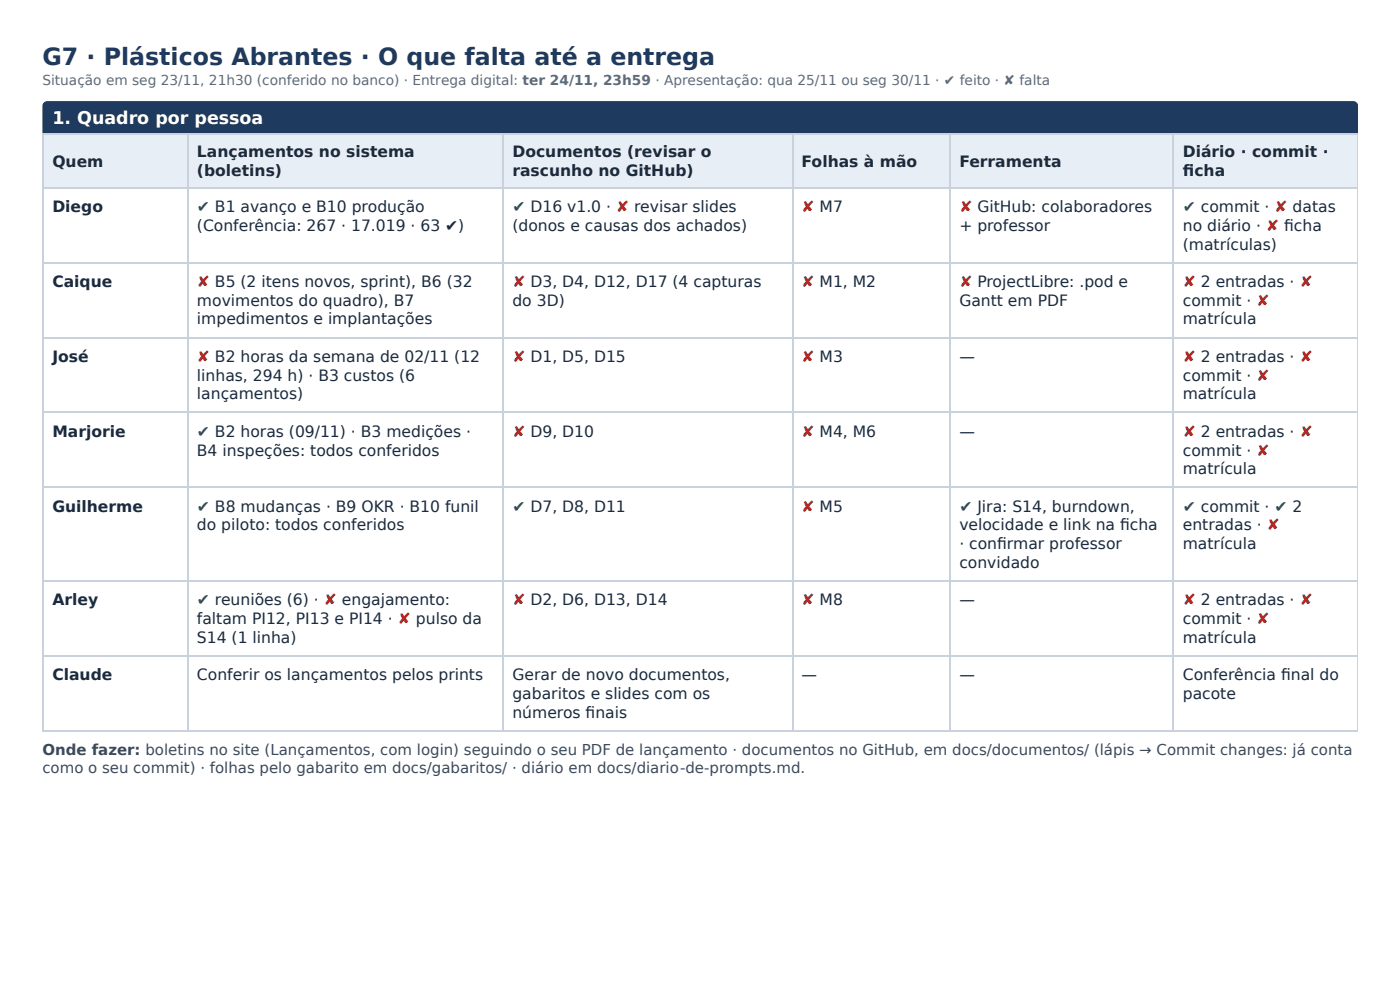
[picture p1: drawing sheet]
<svg xmlns="http://www.w3.org/2000/svg" width="297mm" height="210mm" viewBox="0 0 297 210" stroke-linecap="round" stroke-linejoin="round" font-family="sans-serif">
<defs><g id="words">
<text font-size="5" fill="#1f3a5f" x="9" y="13.8">G7 · Plásticos Abrantes · O que falta até a entrega</text>
<text font-size="3.7" fill="#fff" x="11.1" y="26.2">1. Quadro por pessoa</text>
<g font-size="3.3" fill="#1b2a3d">
<text x="11.1" y="35.5">Quem</text>
<text x="41.8" y="33.3">Lançamentos no sistema</text>
<text x="108.7" y="33.3">Documentos (revisar o</text>
<text x="170.1" y="35.5">Folhas à mão</text>
<text x="203.5" y="35.5">Ferramenta</text>
<text x="250.9" y="33.3">Diário · commit ·</text>
<text x="41.8" y="37.3">(boletins)</text>
<text x="108.7" y="37.3">rascunho no GitHub)</text>
<text x="250.9" y="37.3">fi cha</text>
<text x="11.1" y="45">Diego</text>
<text x="41.8" y="48.9">(Conferência: 267 · 17.019 · 63 ✔)</text>
<text x="108.7" y="48.9">(donos e causas dos achados)</text>
<text x="203.5" y="48.9">+ professor</text>
<text x="250.9" y="48.9">no diário · ✘ fi cha</text>
<text x="250.9" y="52.9">(matrículas)</text>
<text x="11.1" y="60.9">Caique</text>
<text x="41.8" y="64.8">movimentos do quadro), B7</text>
<text x="108.7" y="64.8">do 3D)</text>
<text x="203.5" y="64.8">Gantt em PDF</text>
<text x="250.9" y="64.8">commit · ✘</text>
<text x="41.8" y="68.8">impedimentos e implantações</text>
<text x="250.9" y="68.8">matrícula</text>
<text x="11.1" y="76.7">José</text>
<text x="203.5" y="76.7">—</text>
<text x="41.8" y="80.7">linhas, 294 h) · B3 custos (6</text>
<text x="250.9" y="80.7">commit · ✘</text>
<text x="41.8" y="84.7">lançamentos)</text>
<text x="250.9" y="84.7">matrícula</text>
<text x="11.1" y="92.6">Marjorie</text>
<text x="203.5" y="92.6">—</text>
<text x="41.8" y="96.6">B4 inspeções: todos conferidos</text>
<text x="250.9" y="96.6">commit · ✘</text>
<text x="250.9" y="100.5">matrícula</text>
<text x="11.1" y="108.5">Guilherme</text>
<text x="41.8" y="112.4">do piloto: todos conferidos</text>
<text x="203.5" y="112.4">velocidade e link na fi cha</text>
<text x="250.9" y="112.4">entradas · ✘</text>
<text x="203.5" y="116.4">· confi rmar professor</text>
<text x="250.9" y="116.4">matrícula</text>
<text x="203.5" y="120.4">convidado</text>
<text x="11.1" y="128.3">Arley</text>
<text x="203.5" y="128.3">—</text>
<text x="41.8" y="132.3">faltam PI12, PI13 e PI14 · ✘ pulso da</text>
<text x="41.8" y="136.3">S14 (1 linha)</text>
<text x="250.9" y="132.3">commit · ✘</text>
<text x="250.9" y="136.3">matrícula</text>
<text x="11.1" y="144.2">Claude</text>
<text x="41.8" y="144.2">Conferir os lançamentos pelos prints</text>
<text x="108.7" y="144.2">Gerar de novo documentos,</text>
<text x="108.7" y="148.2">gabaritos e slides com os</text>
<text x="170.1" y="144.2">—</text>
<text x="203.5" y="144.2">—</text>
<text x="250.9" y="144.2">Conferência fi nal do</text>
<text x="250.9" y="148.2">pacote</text>
<text x="108.7" y="152.1">números fi nais</text>
</g>
<g font-size="3.3" fill="#1d7a3e">
<text x="41.8" y="45">✔ B1 avanço e B10 produção</text>
<text x="108.7" y="45">✔ D16 v1.0 · ✘ revisar slides</text>
<text x="250.9" y="45">✔ commit · ✘ datas</text>
<text x="41.8" y="92.6">✔ B2 horas (09/11) · B3 medições ·</text>
<text x="41.8" y="108.5">✔ B8 mudanças · B9 OKR · B10 funil</text>
<text x="108.7" y="108.5">✔ D7, D8, D11</text>
<text x="203.5" y="108.5">✔ Jira: S14, burndown,</text>
<text x="250.9" y="108.5">✔ commit · ✔ 2</text>
<text x="41.8" y="128.3">✔ reuniões (6) · ✘ engajamento:</text>
</g>
<g font-size="3.3" fill="#b3261e">
<text x="170.1" y="45">✘ M7</text>
<text x="203.5" y="45">✘ GitHub: colaboradores</text>
<text x="41.8" y="60.9">✘ B5 (2 itens novos, sprint), B6 (32</text>
<text x="108.7" y="60.9">✘ D3, D4, D12, D17 (4 capturas</text>
<text x="170.1" y="60.9">✘ M1, M2</text>
<text x="203.5" y="60.9">✘ ProjectLibre: .pod e</text>
<text x="250.9" y="60.9">✘ 2 entradas · ✘</text>
<text x="41.8" y="76.7">✘ B2 horas da semana de 02/11 (12</text>
<text x="108.7" y="76.7">✘ D1, D5, D15</text>
<text x="170.1" y="76.7">✘ M3</text>
<text x="250.9" y="76.7">✘ 2 entradas · ✘</text>
<text x="108.7" y="92.6">✘ D9, D10</text>
<text x="170.1" y="92.6">✘ M4, M6</text>
<text x="250.9" y="92.6">✘ 2 entradas · ✘</text>
<text x="170.1" y="108.5">✘ M5</text>
<text x="108.7" y="128.3">✘ D2, D6, D13, D14</text>
<text x="170.1" y="128.3">✘ M8</text>
<text x="250.9" y="128.3">✘ 2 entradas · ✘</text>
</g>
<g font-size="3.2" fill="#3d4b5a">
<text x="9" y="160.1">Onde fazer: boletins no site (Lançamentos, com login) seguindo o seu PDF de lançamento · documentos no GitHub, em docs/documentos/ (lápis → Commit changes: já conta</text>
<text x="9" y="163.8">como o seu commit) · folhas pelo gabarito em docs/gabaritos/ · diário em docs/diario-de-prompts.md.</text>
</g>
<text font-size="2.9" fill="#5d6b7a" x="9" y="18">Situação em seg 23/11, 21h30 (conferido no banco) · Entrega digital: ter 24/11, 23h59 · Apresentação: qua 25/11 ou seg 30/11 · ✔ feito · ✘ falta</text>
</g></defs>
<path d="M9.3 21.7l.8-.3h277a.93 .93 0 0 1 .9 1.1v5.8h-279v-5.8z" fill="#1f3a5f"/>
<g fill="#e8eef5">
<path d="M9.3 28.6h30.4v11.4h-30.4z"/>
<path d="M39.7 28.6h66.9v11.4h-66.9z"/>
<path d="M106.6 28.6h61.4v11.4h-61.4z"/>
<path d="M168 28.6h33.6v11.4h-33.6z"/>
<path d="M201.6 28.6h47.4v11.4h-47.4z"/>
<path d="M249 28.6h39v11.4h-39z"/>
</g>
<g fill="none" stroke="#c9d2dc" stroke-width=".26">
<path d="M9 28.4h279M9 39.8h279M9.1 28.3v126.7M39.8 28.3v126.7M106.8 28.3v126.7M168.1 28.3v126.7M201.5 28.3v126.7M248.8 28.3v126.7M9 55.7h279M9 71.6h279M9 87.4h279M9 103.3h279"/>
<path d="M9 123.2h279M9 139h279M9 154.9h279"/>
</g>
<path d="M288 28.3v126.7" fill="none" stroke="#c9d2dc" stroke-width=".21"/>
<use href="#words"/>
</svg>
